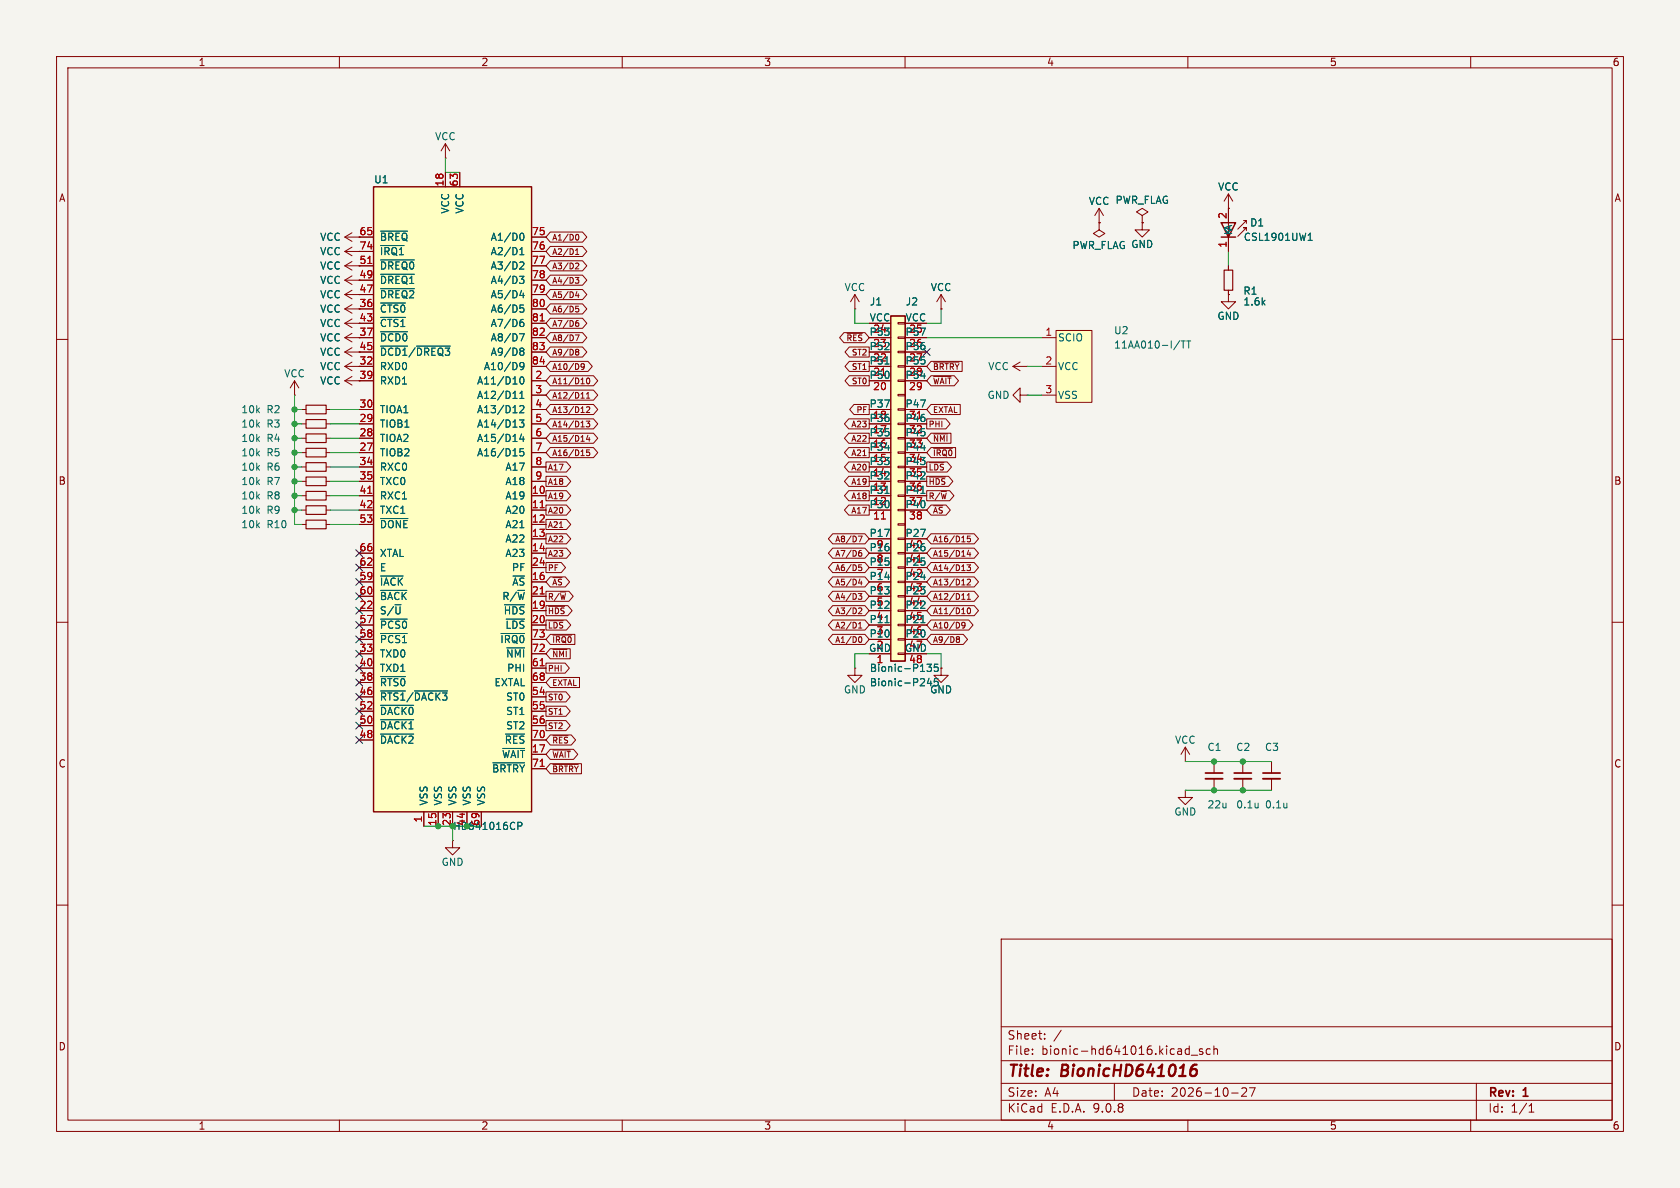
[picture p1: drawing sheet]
<svg xmlns="http://www.w3.org/2000/svg" width="297mm" height="210mm" viewBox="0 0 297 210" stroke-linecap="round" stroke-linejoin="round" font-family="sans-serif">
<defs><g id="words">
<g font-size="2.8" fill="#840000">
<text x="178" y="190.9">Title:</text>
<text x="187.7" y="190.9">BionicHD641016</text>
</g>
<g font-size="2.1" fill="#840000">
<text x="178" y="184">Sheet:</text>
<text x="178" y="186.7">File:</text>
<text x="184.1" y="186.7">bionic-hd641016.kicad_sch</text>
<text x="178" y="196.9">KiCad</text>
<text x="178" y="194.1">Size:</text>
<text x="184.7" y="194.1">A4</text>
<text x="185.7" y="196.9">E.D.A.</text>
<text x="193.3" y="196.9">9.0.8</text>
<text x="200" y="194.1">Date:</text>
<text x="207" y="194.1">2026-10-27</text>
<text x="263" y="194.3">Rev:</text>
<text x="263" y="196.9">Id:</text>
<text x="267.1" y="196.9">1/1</text>
<text x="269.4" y="194.3">1</text>
</g>
<g font-size="1.8" fill="#840000">
<text x="35" y="11.9">1</text>
<text x="85" y="11.9">2</text>
<text x="135" y="11.9">3</text>
<text x="185" y="11.9">4</text>
<text x="235" y="11.9">5</text>
<text x="285" y="11.9">6</text>
<text x="10.3" y="35.9">A</text>
<text x="285.3" y="35.9">A</text>
<text x="63.5" y="41.7">65</text>
<text x="63.5" y="44.2">74</text>
<text x="63.5" y="46.7">51</text>
<text x="63.5" y="49.3">49</text>
<text x="63.5" y="51.8">47</text>
<text x="63.5" y="54.4">36</text>
<text x="63.5" y="56.9">43</text>
<text x="63.5" y="59.4">37</text>
<text x="63.5" y="62">45</text>
<text x="63.5" y="64.5">32</text>
<text x="63.5" y="67.1">39</text>
<text x="10.3" y="85.9">B</text>
<text x="285.3" y="85.9">B</text>
<text x="10.3" y="135.9">C</text>
<text x="285.3" y="135.9">C</text>
<text x="10.3" y="185.9">D</text>
<text x="285.3" y="185.9">D</text>
<text x="35" y="199.9">1</text>
<text x="85" y="199.9">2</text>
<text x="135" y="199.9">3</text>
<text x="185" y="199.9">4</text>
<text x="235" y="199.9">5</text>
<text x="285" y="199.9">6</text>
</g>
<g font-size="1.8" fill="#006464">
<text x="76.8" y="25">VCC</text>
<text x="66" y="32.6">U1</text>
<text x="215.3" y="33.9">VCC</text>
<text x="79.6" y="37.9" transform="rotate(-90 79.6 37.9)">VCC</text>
<text x="82.1" y="37.9" transform="rotate(-90 82.1 37.9)">VCC</text>
<text x="192.4" y="36.4">VCC PWR_FLAG</text>
<text x="218" y="41.7" transform="rotate(-90 218 41.7)">KA</text>
<text x="220.9" y="40.2">D1</text>
<text x="56.5" y="47.9">VCC</text>
<text x="56.5" y="42.8">VCC</text>
<text x="56.5" y="45.3">VCC</text>
<text x="67.1" y="42.8">~{BREQ}</text>
<text x="67.1" y="45.3">~{IRQ1}</text>
<text x="67.1" y="47.9">~{DREQ0}</text>
<text x="86.7" y="42.8">A1/D0</text>
<text x="86.7" y="45.3">A2/D1</text>
<text x="86.7" y="47.9">A3/D2</text>
<text x="189.5" y="44.2">PWR_FLAG GND</text>
<text x="219.8" y="42.8">CSL1901UW1</text>
<text x="56.5" y="50.4">VCC</text>
<text x="56.5" y="52.9">VCC</text>
<text x="67.1" y="50.4">~{DREQ1}</text>
<text x="67.1" y="52.9">~{DREQ2}</text>
<text x="86.7" y="50.4">A4/D3</text>
<text x="86.7" y="52.9">A5/D4</text>
<text x="149.2" y="51.7">VCC</text>
<text x="164.5" y="51.7">VCC</text>
<text x="219.7" y="52.3">R1</text>
<text x="56.5" y="58">VCC</text>
<text x="56.5" y="55.5">VCC</text>
<text x="67.1" y="55.5">~{CTS0}</text>
<text x="67.1" y="58">~{CTS1}</text>
<text x="86.7" y="55.5">A6/D5</text>
<text x="86.7" y="58">A7/D6</text>
<text x="153.6" y="59.4">P53</text>
<text x="153.7" y="56.9">VCC</text>
<text x="153.7" y="54.2">J1</text>
<text x="154.3" y="59.1">24</text>
<text x="160" y="59.4">P57</text>
<text x="160" y="56.9">VCC</text>
<text x="160" y="54.2">J2</text>
<text x="160.6" y="59.1">25</text>
<text x="196.9" y="59.3">U2</text>
<text x="215.1" y="56.7">GND</text>
<text x="219.7" y="54.2">1.6k</text>
<text x="56.5" y="65.6">VCC</text>
<text x="56.5" y="63.1">VCC</text>
<text x="56.5" y="60.6">VCC</text>
<text x="67.1" y="60.6">~{DCD0}</text>
<text x="67.1" y="63.1">~{DCD1}/~{DREQ3}</text>
<text x="67.1" y="65.6">RXD0</text>
<text x="85.4" y="65.6">A10/D9</text>
<text x="86.7" y="60.6">A8/D7</text>
<text x="86.7" y="63.1">A9/D8</text>
<text x="153.6" y="62">P52</text>
<text x="153.6" y="64.5">P51</text>
<text x="154.3" y="61.7">23</text>
<text x="154.3" y="64.2">22</text>
<text x="160" y="62">P56</text>
<text x="160" y="64.5">P55</text>
<text x="160.6" y="61.7">26</text>
<text x="160.6" y="64.2">27</text>
<text x="174.6" y="65.6">VCC</text>
<text x="186.9" y="60.6">SCIO</text>
<text x="186.9" y="65.6">VCC</text>
<text x="196.9" y="61.8">11AA010-I/TT</text>
<text x="50.2" y="66.9">VCC</text>
<text x="56.5" y="68.2">VCC</text>
<text x="67.1" y="68.2">RXD1</text>
<text x="84.2" y="68.2">A11/D10</text>
<text x="84.2" y="70.7">A12/D11</text>
<text x="153.6" y="67.1">P50</text>
<text x="154.3" y="66.8">21</text>
<text x="160" y="67.1">P54</text>
<text x="160.6" y="66.8">28</text>
<text x="174.5" y="70.7">GND</text>
<text x="186.9" y="70.7">VSS</text>
<text x="42.6" y="73.3">10k</text>
<text x="42.6" y="75.8">10k</text>
<text x="47" y="73.3">R2</text>
<text x="47" y="75.8">R3</text>
<text x="67.1" y="73.3">TIOA1</text>
<text x="67.1" y="75.8">TIOB1</text>
<text x="84.2" y="73.3">A13/D12</text>
<text x="84.2" y="75.8">A14/D13</text>
<text x="153.6" y="72.1">P37</text>
<text x="153.6" y="74.7">P36</text>
<text x="153.6" y="77.2">P35</text>
<text x="154.3" y="74.4">18</text>
<text x="154.3" y="76.9">17</text>
<text x="160" y="72.1">P47</text>
<text x="160" y="74.7">P46</text>
<text x="160" y="77.2">P45</text>
<text x="160.6" y="74.4">31</text>
<text x="160.6" y="76.9">32</text>
<text x="42.6" y="83.4">10k</text>
<text x="42.6" y="80.9">10k</text>
<text x="42.6" y="78.3">10k</text>
<text x="47" y="83.4">R6</text>
<text x="47" y="80.9">R5</text>
<text x="47" y="78.3">R4</text>
<text x="67.1" y="78.3">TIOA2</text>
<text x="67.1" y="80.9">TIOB2</text>
<text x="67.1" y="83.4">RXC0</text>
<text x="84.2" y="78.3">A15/D14</text>
<text x="84.2" y="80.9">A16/D15</text>
<text x="89.3" y="83.4">A17</text>
<text x="153.6" y="79.8">P34</text>
<text x="153.6" y="82.3">P33</text>
<text x="154.3" y="79.5">16</text>
<text x="154.3" y="82">15</text>
<text x="160" y="79.8">P44</text>
<text x="160" y="82.3">P43</text>
<text x="160.6" y="79.5">33</text>
<text x="160.6" y="82">34</text>
<text x="42.6" y="86">10k</text>
<text x="42.6" y="88.5">10k</text>
<text x="47" y="86">R7</text>
<text x="47" y="88.5">R8</text>
<text x="67.1" y="86">TXC0</text>
<text x="67.1" y="88.5">RXC1</text>
<text x="89.3" y="86">A18</text>
<text x="89.3" y="88.5">A19</text>
<text x="153.6" y="84.8">P32</text>
<text x="153.6" y="87.4">P31</text>
<text x="153.6" y="89.9">P30</text>
<text x="154.3" y="84.5">14</text>
<text x="154.3" y="87.1">13</text>
<text x="154.3" y="89.6">12</text>
<text x="160" y="84.8">P42</text>
<text x="160" y="87.4">P41</text>
<text x="160" y="89.9">P40</text>
<text x="160.6" y="84.5">35</text>
<text x="160.6" y="87.1">36</text>
<text x="160.6" y="89.6">37</text>
<text x="42.6" y="93.6">10k</text>
<text x="42.6" y="91">10k</text>
<text x="47" y="91">R9</text>
<text x="47" y="93.6">R10</text>
<text x="67.1" y="91">TXC1</text>
<text x="67.1" y="93.6">~{DONE}</text>
<text x="89.3" y="91">A20</text>
<text x="89.3" y="93.6">A21</text>
<text x="153.6" y="95">P17</text>
<text x="160" y="95">P27</text>
<text x="67.1" y="98.7">XTAL</text>
<text x="67.1" y="101.2">E</text>
<text x="89.3" y="96.1">A22</text>
<text x="89.3" y="98.7">A23</text>
<text x="90.4" y="101.2">PF</text>
<text x="153.6" y="97.5">P16</text>
<text x="153.6" y="100.1">P15</text>
<text x="154.9" y="97.2">9</text>
<text x="154.9" y="99.8">8</text>
<text x="160" y="97.5">P26</text>
<text x="160" y="100.1">P25</text>
<text x="160.6" y="97.2">40</text>
<text x="160.6" y="99.8">41</text>
<text x="67.1" y="103.7">~{IACK}</text>
<text x="67.1" y="106.3">~{BACK}</text>
<text x="88.7" y="106.3">R/~{W}</text>
<text x="90.5" y="103.7">~{AS}</text>
<text x="153.6" y="102.6">P14</text>
<text x="153.6" y="105.2">P13</text>
<text x="153.6" y="107.7">P12</text>
<text x="154.9" y="102.3">7</text>
<text x="154.9" y="104.9">6</text>
<text x="154.9" y="107.4">5</text>
<text x="160" y="102.6">P24</text>
<text x="160" y="105.2">P23</text>
<text x="160" y="107.7">P22</text>
<text x="160.6" y="102.3">42</text>
<text x="160.6" y="104.9">43</text>
<text x="160.6" y="107.4">44</text>
<text x="67.1" y="108.8">S/~{U}</text>
<text x="67.1" y="111.4">~{PCS0}</text>
<text x="67.1" y="113.9">~{PCS1}</text>
<text x="88.3" y="113.9">~{IRQ0}</text>
<text x="89" y="108.8">~{HDS}</text>
<text x="89.3" y="111.4">~{LDS}</text>
<text x="153.6" y="110.2">P11</text>
<text x="153.6" y="112.8">P10</text>
<text x="154.9" y="109.9">4</text>
<text x="154.9" y="112.5">3</text>
<text x="160" y="110.2">P21</text>
<text x="160" y="112.8">P20</text>
<text x="160.6" y="109.9">45</text>
<text x="160.6" y="112.5">46</text>
<text x="67.1" y="116.4">TXD0</text>
<text x="67.1" y="119">TXD1</text>
<text x="89.4" y="116.4">~{NMI}</text>
<text x="89.6" y="119">PHI</text>
<text x="153.5" y="115.3">GND</text>
<text x="153.7" y="119">Bionic-P135</text>
<text x="154.9" y="115">2</text>
<text x="159.9" y="115.3">GND</text>
<text x="160.6" y="115">47</text>
<text x="160.6" y="117.6">48</text>
<text x="67.1" y="121.5">~{RTS0}</text>
<text x="67.1" y="124.1">~{RTS1}/~{DACK3}</text>
<text x="87.3" y="121.5">EXTAL</text>
<text x="89.4" y="124.1">ST0</text>
<text x="149.1" y="122.8">GND</text>
<text x="153.7" y="121.5">Bionic-P245</text>
<text x="164.3" y="122.8">GND</text>
<text x="67.1" y="126.6">~{DACK0}</text>
<text x="67.1" y="129.1">~{DACK1}</text>
<text x="67.1" y="131.7">~{DACK2}</text>
<text x="89.1" y="131.7">~{RES}</text>
<text x="89.4" y="126.6">ST1</text>
<text x="89.4" y="129.1">ST2</text>
<text x="207.6" y="131.7">VCC</text>
<text x="86.9" y="136.8">~{BRTRY}</text>
<text x="88.6" y="134.2">~{WAIT}</text>
<text x="213.4" y="132.9">C1</text>
<text x="218.4" y="132.9">C2</text>
<text x="223.5" y="132.9">C3</text>
<text x="75.8" y="142.5" transform="rotate(-90 75.8 142.5)">VSS</text>
<text x="78.3" y="142.5" transform="rotate(-90 78.3 142.5)">VSS</text>
<text x="80.9" y="142.5" transform="rotate(-90 80.9 142.5)">VSS</text>
<text x="83.4" y="142.5" transform="rotate(-90 83.4 142.5)">VSS</text>
<text x="86" y="142.5" transform="rotate(-90 86 142.5)">VSS</text>
<text x="213.4" y="143.1">22u</text>
<text x="218.4" y="143.1">0.1u</text>
<text x="223.5" y="143.1">0.1u</text>
<text x="207.5" y="144.4">GND</text>
<text x="78" y="153.3">GND</text>
</g>
<g font-size="1.8" fill="#a90000">
<text x="78.5" y="33.1" transform="rotate(-90 78.5 33.1)">18</text>
<text x="81" y="33.1" transform="rotate(-90 81 33.1)">63</text>
<text x="93.9" y="41.7">75</text>
<text x="216.9" y="38.8" transform="rotate(-90 216.9 38.8)">2</text>
<text x="93.9" y="44.2">76</text>
<text x="93.9" y="46.7">77</text>
<text x="216.9" y="43.9" transform="rotate(-90 216.9 43.9)">1</text>
<text x="93.9" y="49.3">78</text>
<text x="93.9" y="51.8">79</text>
<text x="93.9" y="54.4">80</text>
<text x="93.9" y="56.9">81</text>
<text x="93.9" y="59.4">82</text>
<text x="184.7" y="59.4">1</text>
<text x="93.9" y="62">83</text>
<text x="93.9" y="64.5">84</text>
<text x="184.7" y="64.5">2</text>
<text x="94.5" y="67.1">2</text>
<text x="94.5" y="69.6">3</text>
<text x="154.3" y="69.3">20</text>
<text x="160.6" y="69.3">29</text>
<text x="184.7" y="69.6">3</text>
<text x="63.5" y="72.1">30</text>
<text x="63.5" y="74.7">29</text>
<text x="63.5" y="77.2">28</text>
<text x="94.5" y="72.1">4</text>
<text x="94.5" y="74.7">5</text>
<text x="94.5" y="77.2">6</text>
<text x="63.5" y="79.8">27</text>
<text x="63.5" y="82.3">34</text>
<text x="94.5" y="79.8">7</text>
<text x="94.5" y="82.3">8</text>
<text x="63.5" y="84.8">35</text>
<text x="63.5" y="87.4">41</text>
<text x="63.5" y="89.9">42</text>
<text x="93.9" y="87.4">10</text>
<text x="93.9" y="89.9">11</text>
<text x="94.5" y="84.8">9</text>
<text x="63.5" y="92.5">53</text>
<text x="93.9" y="92.5">12</text>
<text x="93.9" y="95">13</text>
<text x="154.3" y="92.2">11</text>
<text x="160.6" y="92.2">38</text>
<text x="63.5" y="97.5">66</text>
<text x="63.5" y="100.1">62</text>
<text x="93.9" y="97.5">14</text>
<text x="93.9" y="100.1">24</text>
<text x="63.5" y="102.6">59</text>
<text x="63.5" y="105.2">60</text>
<text x="63.5" y="107.7">22</text>
<text x="93.9" y="102.6">16</text>
<text x="93.9" y="105.2">21</text>
<text x="93.9" y="107.7">19</text>
<text x="63.5" y="110.2">57</text>
<text x="63.5" y="112.8">58</text>
<text x="93.9" y="110.2">20</text>
<text x="93.9" y="112.8">73</text>
<text x="63.5" y="115.3">33</text>
<text x="63.5" y="117.9">40</text>
<text x="93.9" y="115.3">72</text>
<text x="93.9" y="117.9">61</text>
<text x="154.9" y="117.6">1</text>
<text x="63.5" y="120.4">38</text>
<text x="63.5" y="122.9">46</text>
<text x="63.5" y="125.5">52</text>
<text x="93.9" y="120.4">68</text>
<text x="93.9" y="122.9">54</text>
<text x="93.9" y="125.5">55</text>
<text x="63.5" y="128">50</text>
<text x="63.5" y="130.6">48</text>
<text x="93.9" y="128">56</text>
<text x="93.9" y="130.6">70</text>
<text x="93.9" y="133.1">17</text>
<text x="93.9" y="135.6">71</text>
<text x="74.7" y="145.5" transform="rotate(-90 74.7 145.5)">1</text>
<text x="77.2" y="146.1" transform="rotate(-90 77.2 146.1)">15</text>
<text x="79.8" y="146.1" transform="rotate(-90 79.8 146.1)">23</text>
<text x="82.3" y="146.1" transform="rotate(-90 82.3 146.1)">44</text>
<text x="84.8" y="146.1" transform="rotate(-90 84.8 146.1)">69</text>
</g>
<text font-size="1.8" fill="#009600" x="80" y="146.9">HD641016CP</text>
<g font-size="1.4" fill="#840000">
<text x="97.5" y="47.8">A3/D2</text>
<text x="97.5" y="42.7">A1/D0</text>
<text x="97.5" y="45.3">A2/D1</text>
<text x="97.5" y="50.3">A4/D3</text>
<text x="97.5" y="52.9">A5/D4</text>
<text x="97.5" y="58">A7/D6</text>
<text x="97.5" y="55.4">A6/D5</text>
<text x="97.5" y="63">A9/D8</text>
<text x="97.5" y="60.5">A8/D7</text>
<text x="97.5" y="65.6">A10/D9</text>
<text x="149.5" y="60.5">~{RES}</text>
<text x="150.5" y="65.6">ST1</text>
<text x="150.5" y="63">ST2</text>
<text x="164.8" y="65.6">~{BRTRY}</text>
<text x="97.5" y="70.7">A12/D11</text>
<text x="97.5" y="68.1">A11/D10</text>
<text x="150.5" y="68.1">ST0</text>
<text x="164.8" y="68.1">~{WAIT}</text>
<text x="97.5" y="75.7">A14/D13</text>
<text x="97.5" y="73.2">A13/D12</text>
<text x="150.4" y="75.7">A23</text>
<text x="151.3" y="73.2">PF</text>
<text x="164.1" y="75.7">PHI</text>
<text x="164.8" y="73.2">EXTAL</text>
<text x="96.8" y="83.4">A17</text>
<text x="97.5" y="80.8">A16/D15</text>
<text x="97.5" y="78.3">A15/D14</text>
<text x="150.4" y="78.3">A22</text>
<text x="150.4" y="83.4">A20</text>
<text x="150.4" y="80.8">A21</text>
<text x="164.1" y="83.4">~{LDS}</text>
<text x="164.8" y="80.8">~{IRQ0}</text>
<text x="164.8" y="78.3">~{NMI}</text>
<text x="96.8" y="85.9">A18</text>
<text x="96.8" y="88.4">A19</text>
<text x="150.4" y="88.4">A18</text>
<text x="150.4" y="85.9">A19</text>
<text x="164.1" y="88.4">R/~{W}</text>
<text x="164.1" y="85.9">~{HDS}</text>
<text x="96.8" y="91">A20</text>
<text x="96.8" y="93.5">A21</text>
<text x="150.4" y="91">A17</text>
<text x="164.8" y="91">~{AS}</text>
<text x="96.8" y="98.6">A23</text>
<text x="96.8" y="101.1">PF</text>
<text x="96.8" y="96.1">A22</text>
<text x="147.5" y="101.1">A6/D5</text>
<text x="147.5" y="96.1">A8/D7</text>
<text x="147.5" y="98.6">A7/D6</text>
<text x="164.8" y="96.1">A16/D15</text>
<text x="164.8" y="101.1">A14/D13</text>
<text x="164.8" y="98.6">A15/D14</text>
<text x="96.8" y="106.2">R/~{W}</text>
<text x="97.5" y="103.7">~{AS}</text>
<text x="147.5" y="103.7">A5/D4</text>
<text x="147.5" y="106.2">A4/D3</text>
<text x="164.8" y="103.7">A13/D12</text>
<text x="164.8" y="106.2">A12/D11</text>
<text x="96.8" y="108.8">~{HDS}</text>
<text x="96.8" y="111.3">~{LDS}</text>
<text x="97.5" y="113.8">~{IRQ0}</text>
<text x="147.5" y="111.3">A2/D1</text>
<text x="147.5" y="113.8">A1/D0</text>
<text x="147.5" y="108.8">A3/D2</text>
<text x="164.8" y="113.8">A9/D8</text>
<text x="164.8" y="111.3">A10/D9</text>
<text x="164.8" y="108.8">A11/D10</text>
<text x="96.8" y="118.9">PHI</text>
<text x="97.5" y="116.4">~{NMI}</text>
<text x="96.8" y="124">ST0</text>
<text x="97.5" y="121.5">EXTAL</text>
<text x="96.8" y="129.1">ST2</text>
<text x="96.8" y="126.5">ST1</text>
<text x="97.5" y="131.6">~{RES}</text>
<text x="97.5" y="136.7">~{BRTRY}</text>
<text x="97.5" y="134.2">~{WAIT}</text>
</g>
</g></defs>
<path d="M0 0h297v210h-297z" fill="#f5f4ef" stroke="#f5f4ef" stroke-width=".18"/>
<g fill="none" stroke="#840000" stroke-width=".18">
<path d="M10 10h277v190h-277zM12 12h273v186h-273zM60 10v2M110 10v2M160 10v2M210 10v2M260 10v2M194.3 39.4v1.2l1 .7-1 .6-1-.6 1-.7M194.3 39.4h.1M217.2 36.8h.1M217.2 34.3v5.1M217.2 34.3l-.8 1.3"/>
<path d="M217.2 34.3l.7 1.3M219.8 39h.5l-1.5 1.5M220.3 39v.5M151.1 54.6h.1M151.1 52.1l-.7 1.2M151.1 52.1l.8 1.2M151.1 52.1v2.5M166.4 54.6h.1M166.4 52.1l-.8 1.2M166.4 52.1l.7 1.2M166.4 52.1v2.5M217.2 41.9v2.6"/>
<path d="M217.2 47v.8M217.2 51.3v.8M220.3 40.8v-.5h-.5h.5l-1.5 1.5M10 60h2M285 60h2M53.3 85.1h.8M57.7 85.1h.7M10 110h2M285 110h2M10 160h2M177 166h108v32h-108zM285 160h2"/>
<path d="M60 198v2M110 198v2M160 198v2M177 194.5h108M177 191.5h108M177 187.5h108M177 181.5h108M182.5 186.3v.1M182.5 185.5v.1M184.7 183.6v.1M184.7 182.8v.1M187.6 182.1l-1.3 2"/>
<path d="M197 191.5v3M209.8 185.4l.4 .1M210 198v2M210.2 184.9v1.5M210.2 186.3l-.4 .1M210.6 186.5h1.1M212.6 185.5l-.4-.1-.2 .2 .1 .2 .5 .2v.3h-.6M214 185.5l-.5-.1-.3 .3v.4l.2 .2h.6M214.6 185.5l.2-.1 .4 .1v.9M214.6 184.9v1.5M217.7 193.2h1.2M219.5 192.4l.6-.1 .2 .1 .1 .3-.9 1.1h.9"/>
<path d="M220.9 192.3h1l-.7 1.5M260 198v2M261 191.5v6.5M270.3 196.6h.9M270.3 195.5l.4-.4v1.5"/>
</g>
<path d="M210.6 189.2a.64 .64 0 0 1 .9 0v.6a.66 .66 0 0 1-.9 .3M211.6 188.2a.81 .81 0 0 0-1 .5" fill="none" stroke="#840000" stroke-width=".4"/>
<path d="M216.4 47.8h1.5v3.5h-1.5zM54.1 84.3h3.6v1.6h-3.6z" fill="none" stroke="#840000" stroke-width=".2"/>
<path d="M215.9 39.4h2.5l-1.2 2.5zM215.9 41.9h2.5" fill="none" stroke="#840000" stroke-width=".25"/>
<path d="M231.3 42.5h.7M231.3 41.6l.3-.4v1.3" fill="none" stroke="#006464" stroke-width=".18"/>
<path d="M186.7 58.4h6.3v12.7h-6.3z" fill="#ffffc2"/>
<path d="M194.3 39.4h.1M194.3 36.8l-.8 1.3M194.3 36.8l.8 1.3M194.3 36.8v2.6M201.9 39.4v1.2h1.3l-1.3 1.3-1.2-1.3h1.2M201.9 39.4h.1M201.9 38.1l1-.6-1-.7-1 .7 1 .6v1.3M184.1 59.7h2.6M186.7 58.4h6.3v12.7h-6.3zM184.1 64.8h2.6M184.1 69.9h2.6" fill="none" stroke="#840000" stroke-width=".18"/>
<path d="M208.6 60.2l-1.1 1.6M208.8 60.3h.7M209.2 60.3v1.2M209.8 60.3h.7M210.1 60.3v1.2" fill="none" stroke="#006464" stroke-width=".18"/>
<path d="M157.5 55.9h2.5v60.9h-2.5z" fill="#ffffc2"/>
<g fill="none" stroke="#840000" stroke-width=".18">
<path d="M153.7 57.2h3.8M153.7 59.7h3.8M157.5 57h1.2v.3h-1.2zM157.5 59.6h1.2v.2h-1.2zM153.7 62.2h3.8M153.7 64.8h3.8M153.7 67.3h3.8M153.7 72.4h3.8M153.7 74.9h3.8M153.7 77.5h3.8M157.5 62.1h1.2v.3h-1.2zM157.5 64.6h1.2v.3h-1.2z"/>
<path d="M157.5 67.2h1.2v.2h-1.2zM157.5 69.7h1.2v.3h-1.2zM157.5 72.3h1.2v.2h-1.2zM157.5 74.8h1.2v.3h-1.2zM157.5 77.3h1.2v.3h-1.2zM157.5 79.9h1.2v.2h-1.2zM153.7 80h3.8M153.7 82.6h3.8M153.7 85.1h3.8M153.7 87.6h3.8M153.7 90.2h3.8M153.7 95.3h3.8"/>
<path d="M153.7 97.8h3.8M157.5 82.4h1.2v.3h-1.2zM157.5 85h1.2v.2h-1.2zM157.5 87.5h1.2v.3h-1.2zM157.5 90h1.2v.3h-1.2zM157.5 92.6h1.2v.2h-1.2zM157.5 95.1h1.2v.3h-1.2zM157.5 97.7h1.2v.2h-1.2zM153.7 100.3h3.8M153.7 102.9h3.8M153.7 105.4h3.8M153.7 108h3.8"/>
<path d="M153.7 110.5h3.8M153.7 113h3.8M153.7 115.6h3.8M157.5 100.2h1.2v.3h-1.2zM157.5 102.7h1.2v.3h-1.2zM157.5 105.3h1.2v.2h-1.2zM157.5 107.8h1.2v.3h-1.2zM157.5 110.4h1.2v.2h-1.2zM157.5 112.9h1.2v.3h-1.2zM157.5 115.4h1.2v.3h-1.2z"/>
</g>
<path d="M157.5 55.9h2.5v60.9h-2.5z" fill="none" stroke="#840000" stroke-width=".25"/>
<path d="M156.5 64.4h.7M156.5 87.2h.7M156.5 110.1h.7M163.9 117.4h.8l-.5 .5 .4 .1v.6l-.2 .1-.5-.1M165.8 117.4h-.6v.6l.1-.1 .5 .1 .1 .1-.1 .5-.2 .1-.4-.1" fill="none" stroke="#006464" stroke-width=".18"/>
<path d="M155.8 91.7h.7" fill="none" stroke="#a90000" stroke-width=".18"/>
<path d="M157.5 55.9h2.5v60.9h-2.5z" fill="#ffffc2"/>
<path d="M157.5 55.9h2.5v60.9h-2.5z" fill="none" stroke="#840000" stroke-width=".25"/>
<g fill="none" stroke="#840000" stroke-width=".18">
<path d="M78.7 27.9h.1M78.7 25.4l-.7 1.3M78.7 25.4l.8 1.3M78.7 25.4v2.5M61 49.5l1.2 .8M61 49.5h2.5M61 47l1.2 .8M61 47h2.5M61 52.1l1.2 .7M61 52.1h2.5M61 41.9l1.2 .8M61 41.9h2.5"/>
<path d="M61 44.5l1.2 .7M61 44.5h2.5M62.2 48.8l-1.2 .7M62.2 46.2l-1.2 .8M62.2 51.3l-1.2 .8M62.2 41.1l-1.2 .8M62.2 43.7l-1.2 .8M158.7 57h1.3v.3h-1.3zM158.7 59.6h1.3v.2h-1.3zM160 57.2h3.8M160 59.7h3.8M217.2 52.1v1.2h1.2l-1.2 1.3-1.3-1.3h1.3"/>
<path d="M217.2 52.1h.1M52.1 69.9h.1M52.1 67.3l-.8 1.3M52.1 67.3l.7 1.3M52.1 67.3v2.6M53.3 72.4h.8M53.3 74.9h.8M53.3 77.5h.8M57.7 72.4h.7M57.7 74.9h.7M57.7 77.5h.7M61 64.8h2.5"/>
<path d="M61 64.8l1.2 .7M62.2 64l-1.2 .8M158.7 62.1h1.3v.3h-1.3zM158.7 64.6h1.3v.3h-1.3zM158.7 67.2h1.3v.2h-1.3zM158.7 69.7h1.3v.3h-1.3zM158.7 72.3h1.3v.2h-1.3zM158.7 74.8h1.3v.3h-1.3zM158.7 77.3h1.3v.3h-1.3zM158.7 79.9h1.3v.2h-1.3zM160 62.2h3.8M160 64.8h3.8"/>
<path d="M160 67.3h3.8M160 72.4h3.8M160 74.9h3.8M160 77.5h3.8M53.3 80h.8M53.3 82.6h.8M53.3 87.6h.8M53.3 90.2h.8M53.3 92.7h.8M57.7 80h.7M57.7 82.6h.7M57.7 87.6h.7"/>
<path d="M57.7 90.2h.7M57.7 92.7h.7M158.7 82.4h1.3v.3h-1.3zM158.7 85h1.3v.2h-1.3zM158.7 87.5h1.3v.3h-1.3zM158.7 90h1.3v.3h-1.3zM158.7 92.6h1.3v.2h-1.3zM158.7 95.1h1.3v.3h-1.3zM158.7 97.7h1.3v.2h-1.3zM160 80h3.8M160 82.6h3.8M160 85.1h3.8"/>
<path d="M160 87.6h3.8M160 90.2h3.8M160 95.3h3.8M160 97.8h3.8M151.1 118.1v1.3h1.3l-1.3 1.3-1.2-1.3h1.2M151.1 118.1h.1M158.7 100.2h1.3v.3h-1.3zM158.7 102.7h1.3v.3h-1.3zM158.7 105.3h1.3v.2h-1.3zM158.7 107.8h1.3v.3h-1.3zM158.7 110.4h1.3v.2h-1.3zM158.7 112.9h1.3v.3h-1.3z"/>
<path d="M158.7 115.4h1.3v.3h-1.3zM160 100.3h3.8M160 102.9h3.8M160 105.4h3.8M160 108h3.8M160 110.5h3.8M160 113h3.8M160 115.6h3.8M166.4 118.1v1.3h1.2l-1.2 1.3-1.3-1.3h1.3M166.4 118.1h.1M209.5 134.6h.1M209.5 139.7v1.3h1.3l-1.3 1.2-1.2-1.2h1.2"/>
<path d="M209.5 139.7h.1M209.5 132.1l-.7 1.3M209.5 132.1l.8 1.3M209.5 132.1v2.5M214.6 134.6v2.1M214.6 137.7v2M219.7 134.6v2.1M219.7 137.7v2M224.8 134.6v2.1M224.8 137.7v2"/>
</g>
<path d="M162.8 87.2h.7M162.8 110.1h.7M164.2 119.9l-.3 .9h.8M165.8 120h-.6v.6l.1-.2 .5 .1 .1 .5M164.5 120.4v.8M222.4 142v.8M222.4 142.7v.1M227.5 142v.8M227.5 142.7l-.1 .1" fill="none" stroke="#006464" stroke-width=".18"/>
<path d="M54.1 79.2h3.6v1.6h-3.6zM54.1 71.6h3.6v1.6h-3.6zM54.1 76.7h3.6v1.5h-3.6zM54.1 74.2h3.6v1.5h-3.6zM54.1 86.9h3.6v1.5h-3.6zM54.1 81.8h3.6v1.5h-3.6zM54.1 91.9h3.6v1.6h-3.6zM54.1 89.4h3.6v1.5h-3.6z" fill="none" stroke="#840000" stroke-width=".2"/>
<path d="M213.1 136.7h3.1M218.2 136.7h3M223.3 136.7h3" fill="none" stroke="#840000" stroke-width=".3"/>
<path d="M213.1 137.7h3.1M218.2 137.7h3M223.3 137.7h3" fill="none" stroke="#840000" stroke-width=".33"/>
<path d="M66 33h28v110.5h-28z" fill="#ffffc2"/>
<path d="M66 33h28v110.5h-28z" fill="none" stroke="#840000" stroke-width=".25"/>
<g fill="none" stroke="#840000" stroke-width=".18">
<path d="M78.7 30.5v2.5M81.3 30.5v2.5M194.3 39.4h.1M201.9 39.4h.1M217.2 36.8h.1M217.2 36.8v2.6M61 54.6h5M61 57.2h5M61 59.7h5M61 57.2l1.2 .7M61 59.7l1.2 .8M61 54.6l1.2 .8"/>
<path d="M62.2 56.4l-1.2 .8M62.2 58.9l-1.2 .8M62.2 53.8l-1.2 .8M63.5 41.9h2.5M63.5 44.5h2.5M63.5 47h2.5M63.5 49.5h2.5M63.5 52.1h2.5M94 41.9h2.5M94 44.5h2.5M94 47h2.5M94 49.5h2.5"/>
<path d="M94 52.1h2.5M94 54.6h2.5M94 57.2h2.5M94 59.7h2.5M97.3 46.1h5.7l.7 .9-.7 .9h-5.7l-.8-.9zM97.3 48.6h5.7l.7 .9-.7 .9h-5.7l-.8-.9zM97.3 51.2h5.7l.7 .9-.7 .9h-5.7l-.8-.9zM97.3 41h5.7l.7 .9-.7 .9h-5.7l-.8-.9zM97.3 43.6h5.7l.7 .9-.7 .8h-5.7l-.8-.8zM97.3 56.3h5.7l.7 .9-.7 .8h-5.7l-.8-.8zM97.3 53.7h5.7l.7 .9-.7 .9h-5.7l-.8-.9zM97.3 58.8h5.7l.7 .9-.7 .9h-5.7l-.8-.9z"/>
<path d="M101.7 49h.6l-.3 .4 .3 .1v.4l-.2 .2h-.3M101.7 59.2h.7l-.5 1M101.7 45h.6M101.7 44.3l.3-.3v1M101.8 54.1h.5M101.8 57.1h.3l.2 .1-.1 .4h-.4M101.9 46.5l.3 .1 .1 .2-.6 .7h.6M101.9 41.5l.1-.1a.54 .54 0 0 1 .3 .5 .54 .54 0 0 1-.3 .5h-.1M101.9 54.5h.2l.2 .2-.1 .4h-.3M102 51.5l-.3 .8h.7M102.2 51.9v.7M102.2 56.7l-.3 .1"/>
<path d="M149.2 58.8h3.7l.8 .9-.8 .9h-3.7l-.8-.9zM149.8 58.9h2.7M153.7 57.2h3.8M153.7 59.7h3.8M160 57.2h3.8M160 59.7h3.8M166.4 54.6h.1M217.2 52.1h.1M217.2 41.9v2.6M217.2 47v.8M217.2 51.3v.8M61 62.2h5"/>
<path d="M61 67.3h5M61 67.3l1.2 .8M61 62.2l1.2 .8M62.2 66.5l-1.2 .8M62.2 61.5l-1.2 .7M63.5 64.8h2.5M63.5 72.4h2.5M63.5 74.9h2.5M63.5 77.5h2.5M94 62.2h2.5M94 64.8h2.5M94 67.3h2.5"/>
<path d="M94 72.4h2.5M94 74.9h2.5M94 77.5h2.5M94 69.9h2.5M97.3 61.3h5.7l.7 .9-.7 .9h-5.7l-.8-.9zM97.3 69h7.6l.8 .9-.8 .8h-7.6l-.8-.8zM97.3 63.9h6.6l.8 .9-.8 .9h-6.6l-.8-.9zM97.3 66.4h7.6l.8 .9-.8 .9h-7.6l-.8-.9zM97.3 74h7.6l.8 .9-.8 .9h-7.6l-.8-.9zM97.3 79.1h7.6l.8 .9-.8 .9h-7.6l-.8-.9zM97.3 71.5h7.6l.8 .9-.8 .9h-7.6l-.8-.9zM97.3 76.6h7.6l.8 .9-.8 .9h-7.6l-.8-.9z"/>
<path d="M101.8 61.8h.5v.2l-.2 .2M101.8 62.1l.1 .1M101.9 62.2h.2M101.9 62.2h-.1M102.1 62.2l.2 .2v.3h-.5M102.7 70.4h.6M103.3 64.7l-.2 .2h-.3v-.5l.3-.1 .2 .2-.1 .6-.1 .2h-.3M103.6 74.4h.7l-.4 .4 .3 .1v.5l-.1 .1-.5-.1M103.7 70.4h.6M103.7 69.7l.3-.3v1M103.7 72l.4-.1 .2 .3-.7 .7h.7M103.8 66.9l.1-.1a.54 .54 0 0 1 .4 .5 .54 .54 0 0 1-.4 .5 .68 .68 0 0 1-.1-.9z"/>
<path d="M103.9 76.9l-.2 .8h.6M104.2 77.3v.7M104.2 79.5h-.5v.5h.5v.4l-.1 .1-.4-.1M150.1 74h3.6v1.8h-3.6l-.8-.9zM150.1 76.6h3.6v1.8h-3.6l-.8-.9zM150.1 79.1h3.6v1.8h-3.6l-.8-.9zM150.1 66.4h3.6v1.8h-3.6l-.7-.9zM150.1 63.9h3.6v1.8h-3.6l-.7-.9zM150.1 61.3h3.6v1.8h-3.6l-.7-.9zM151 71.5h2.7v1.8h-2.7l-.8-.9zM153.7 62.2h3.8M153.7 64.8h3.8"/>
<path d="M153.7 67.3h3.8M153.7 72.4h3.8M153.7 74.9h3.8M153.7 77.5h3.8M160 62.2h3.8M160 64.8h3.8M160 67.3h3.8M160 72.4h3.8M160 74.9h3.8M160 77.5h3.8M163.8 74h3.4l.8 .9-.8 .9h-3.4zM164.6 66.4h4.1l.8 .9-.8 .9h-4.1l-.8-.9z"/>
<path d="M164.6 63.9h5.5v1.8h-5.5l-.8-.9zM164.6 79.1h4.3v1.8h-4.3l-.8-.9zM164.6 76.6h3.5v1.8h-3.5l-.8-.9zM164.6 71.5h5.2v1.8h-5.2l-.8-.9zM165 66.5h3.1M165 64h4.5M165 79.2h3.4M165 76.7h2.6M179.1 64.8h2.5M179.1 64.8l1.2 .7M180.3 69.9v-1.3l-1.2 1.3 1.2 1.2v-1.2h1.3M180.3 64l-1.2 .8"/>
<path d="M181.6 69.9h.1M181.6 64.8h.1M63.5 80h2.5M63.5 82.6h2.5M63.5 85.1h2.5M63.5 87.6h2.5M63.5 90.2h2.5M63.5 92.7h2.5M63.5 97.8h2.5M94 80h2.5M94 82.6h2.5M94 85.1h2.5"/>
<path d="M94 87.6h2.5M94 90.2h2.5M94 92.7h2.5M94 97.8h2.5M94 95.3h2.5M96.5 84.2h3.6l.8 .9-.8 .9h-3.6zM96.5 89.3h3.6l.8 .9-.8 .9h-3.6zM96.5 81.7h3.6l.8 .9-.8 .8h-3.6zM96.5 91.8h3.6l.8 .9-.8 .9h-3.6zM96.5 96.9h3.6l.8 .9-.8 .9h-3.6zM96.5 99.4h2.7l.8 .9-.8 .9h-2.7zM96.5 86.7h3.6l.8 .9-.8 .9h-3.6z"/>
<path d="M96.5 94.4h3.6l.8 .9-.8 .8h-3.6zM147.2 99.4h5.7l.8 .9-.8 .9h-5.7l-.8-.9zM147.2 94.4h5.7l.8 .9-.8 .8h-5.7l-.8-.8zM147.2 96.9h5.7l.8 .9-.8 .9h-5.7l-.8-.9zM150.1 86.7h3.6v1.8h-3.6l-.8-.9zM150.1 81.7h3.6v1.7h-3.6l-.8-.8zM150.1 89.3h3.6v1.8h-3.6l-.8-.9zM150.1 84.2h3.6v1.8h-3.6l-.8-.9zM151.7 94.8h.7l-.4 1M151.8 99.8h.5M151.9 97.7h.3l.2 .2-.1 .4h-.4M152.3 97.3l-.3 .1-.2 .2"/>
<path d="M152.5 80.5h.6M153.7 80h3.8M153.7 82.6h3.8M153.7 85.1h3.8M153.7 87.6h3.8M153.7 90.2h3.8M153.7 97.8h3.8M153.7 95.3h3.8M160 80h3.8M160 82.6h3.8M160 85.1h3.8M160 87.6h3.8"/>
<path d="M160 90.2h3.8M160 97.8h3.8M160 95.3h3.8M163.8 81.7h3.6l.8 .9-.8 .8h-3.6zM163.8 86.7h4.1l.7 .9-.7 .9h-4.1zM163.8 84.2h3.9l.8 .9-.8 .9h-3.9zM164.3 81.8h2.6M164.3 84.3h2.8M164.6 94.4h7.6l.8 .9-.8 .8h-7.6l-.8-.8zM164.6 99.4h7.6l.8 .9-.8 .9h-7.6l-.8-.9zM164.6 96.9h7.6l.8 .9-.8 .9h-7.6l-.8-.9zM164.6 89.3h2.6l.8 .9-.8 .9h-2.6l-.8-.9z"/>
<path d="M165 89.4h1.7M166.4 86.9h.9M170.9 99.8h.7l-.4 .4 .3 .1v.5l-.1 .1-.5-.1M171.2 97.3l-.2 .7h.6M171.5 97.6v.7M171.5 94.8h-.5v.5l.5-.1v.5l-.1 .1-.4-.1M63.5 100.3h2.5M63.5 102.9h2.5M63.5 105.4h2.5M63.5 108h2.5M63.5 110.5h2.5M63.5 113h2.5"/>
<path d="M63.5 115.6h2.5M63.5 118.1h2.5M94 100.3h2.5M94 102.9h2.5M94 105.4h2.5M94 108h2.5M94 110.5h2.5M94 113h2.5M94 115.6h2.5M94 118.1h2.5M96.5 104.5h4.1l.7 .9-.7 .9h-4.1zM96.5 107.1h3.9l.7 .9-.7 .8h-3.9z"/>
<path d="M96.5 109.6h3.6l.8 .9-.8 .9h-3.6zM96.5 117.2h3.4l.8 .9-.8 .9h-3.4zM97 107.2h2.8M97 109.7h2.6M97.3 114.7h3.5v1.8h-3.5l-.8-.9zM97.3 119.8h5.1v1.7h-5.1l-.8-.8zM97.3 112.1h4.3v1.8h-4.3l-.8-.9zM97.3 102h2.6l.8 .9-.8 .9h-2.6l-.8-.9zM97.7 114.8h2.5M97.7 112.3h3.4M97.7 102.1h1.7M99.1 104.6h.9"/>
<path d="M147.2 102h5.7l.8 .9-.8 .9h-5.7l-.8-.9zM147.2 104.5h5.7l.8 .9-.8 .9h-5.7l-.8-.9zM147.2 109.6h5.7l.8 .9-.8 .9h-5.7l-.8-.9zM147.2 112.1h5.7l.8 .9-.8 .9h-5.7l-.8-.9zM147.2 107.1h5.7l.8 .9-.8 .8h-5.7l-.8-.8zM151.7 104.9h.7l-.4 .4 .3 .1 .1 .4-.2 .1h-.3M151.8 111h.6M151.8 110.3l.3-.3v1M151.8 100.3l.4-.1 .2 .2-.1 .4h-.5M151.8 107.5h.4l.2 .3-.7 .7h.7M151.9 112.6l.1-.1a.54 .54 0 0 1 .4 .6 .54 .54 0 0 1-.4 .5l-.1-.1M152 102.3l-.2 .8h.6"/>
<path d="M152.3 102.7v.7M153.7 100.3h3.8M153.7 102.9h3.8M153.7 105.4h3.8M153.7 108h3.8M153.7 110.5h3.8M153.7 113h3.8M153.7 115.6h3.8M160 100.3h3.8M160 102.9h3.8M160 105.4h3.8M160 108h3.8"/>
<path d="M160 110.5h3.8M160 113h3.8M160 115.6h3.8M164.6 112.1h5.7l.8 .9-.8 .9h-5.7l-.8-.9zM164.6 109.6h6.7l.7 .9-.7 .9h-6.7l-.8-.9zM164.6 107.1h7.6l.8 .9-.8 .8h-7.6l-.8-.8zM164.6 102h7.6l.8 .9-.8 .9h-7.6l-.8-.9zM164.6 104.5h7.6l.8 .9-.8 .9h-7.6l-.8-.9zM166.4 118.1h.1M169.2 112.9l.1 .1M169.2 112.6h.4v.2l-.2 .2M169.3 113h.1"/>
<path d="M169.3 113h-.1M169.4 113l.2 .2v.3h-.4M170 105.9h.6M170.6 110.4l-.2 .2h-.3v-.5l.3-.1 .2 .2v.6l-.2 .2h-.3M171 105.9h.6M171 102.5l.4-.1 .2 .3-.7 .7h.7M171 105.2l.3-.3v1M171.1 107.6l.1-.1a.54 .54 0 0 1 .4 .5 .54 .54 0 0 1-.4 .5l-.2-.4zM63.5 120.7h2.5M63.5 123.2h2.5M63.5 125.7h2.5M63.5 128.3h2.5"/>
<path d="M63.5 130.8h2.5M94 120.7h2.5M94 123.2h2.5M94 125.7h2.5M94 128.3h2.5M94 130.8h2.5M94 133.4h2.5M94 135.9h2.5M96.5 127.4h3.5l.8 .9-.8 .9h-3.5zM96.5 124.8h3.5l.8 .9-.8 .9h-3.5zM96.5 122.3h3.5l.8 .9-.8 .9h-3.5zM97.3 135h5.5v1.8h-5.5l-.8-.9z"/>
<path d="M97.3 132.5h4.1l.7 .9-.7 .8h-4.1l-.8-.8zM97.3 129.9h3.7l.8 .9-.8 .9h-3.7l-.8-.9zM97.7 135.1h4.5M97.7 132.6h3.1M97.7 130h2.7M74.9 143.5v2.6M77.5 143.5v2.6M80 148.6v1.3h1.3l-1.3 1.2-1.3-1.2h1.3M80 148.6h.1M80 143.5v2.6M82.5 143.5v2.6M85.1 143.5v2.6"/>
</g>
<g fill="none" stroke="#006464" stroke-width=".18">
<path d="M67.3 40.9h4.7M67.3 43.4h4.1M67.3 45.9h6M67.3 48.5h6M67.3 51h6M67.3 53.6h4.4M67.3 56.1h4.4M67.3 58.6h4.7M91.8 48.8h.8l-.4 .5 .4 .1v.5l-.2 .2h-.4M91.8 59h.9l-.6 1.3M91.9 45h.7M91.9 44.1l.4-.3v1.2"/>
<path d="M92 53.9h.6M92 57l.4-.1 .2 .3-.1 .5h-.5M92.1 41.3l.1-.1a.68 .68 0 0 1 .4 .7 .68 .68 0 0 1-.4 .6l-.1-.1M92.1 46.3l.4 .1 .1 .3-.8 .9h.8M92.1 54.4h.3l.2 .2-.1 .5-.4 .1M92.2 51.3l-.3 .9h.8M92.5 51.8v.8M92.5 56.5l-.4 .1M231.3 42.5h.7M231.3 41.6l.3-.4v1.3M67.3 61.2h4.7M73.6 61.2h6"/>
<path d="M90.7 70.4h.7M91.8 74.2h.8l-.4 .5 .4 .1v.6l-.2 .1-.6-.1M91.9 71.8l.5-.1 .2 .4-.8 .9h.8M91.9 69.5l.4-.3v1.2M91.9 70.4h.7M92 61.6l.4-.1 .2 .2v.1l-.2 .3M92 66.7l.2-.1a.68 .68 0 0 1 .4 .7 .68 .68 0 0 1-.4 .6l-.2-.1-.1-.4zM92 62l.1 .1M92.1 62.1h.3M92.1 62.1h-.1M92.2 76.7l-.3 .9h.8M92.4 62.1l.2 .2v.4l-.2 .1-.4-.1"/>
<path d="M92.5 77.2v.8M92.6 79.3h-.6l-.1 .6 .2-.1 .4 .1 .1 .1v.5l-.2 .1-.5-.1M92.6 64.6l-.2 .3-.4-.1-.1-.2 .1-.5h.4l.2 .1a.84 .84 0 0 1-.3 1.1h-.3M156.5 64.4h.7M67.3 91.7h4.8M156.5 87.2h.7M162.8 87.2h.7M67.3 101.8h4M67.3 104.4h4.6M67.3 109.4h4.7M67.3 112h4.7M67.3 119.6h4.4"/>
<path d="M88.6 112h4.1M89.2 106.9h3.5M89.5 109.4h3.2M89.6 114.5h3.1M156.5 110.1h.7M162.8 110.1h.7M163.9 117.4h.8l-.5 .5 .4 .1v.6l-.2 .1-.5-.1M164.2 119.9l-.3 .9h.8M165.8 120h-.6v.6l.1-.2 .5 .1 .1 .5M165.8 117.4h-.6v.6l.1-.1 .5 .1 .1 .1-.1 .5-.2 .1-.4-.1M67.3 122.1h4.4M67.3 124.7h5.8"/>
<path d="M67.3 127.2h5.8M67.3 129.8h5.8M73.3 122.1h5.8M87.1 134.8h5.6M88.9 132.3h3.8M89.4 129.8h3.3M164.5 120.4v.8M91.6 146h.6l.1-.2-.1-.3-.6-.1v1.2"/>
</g>
<path d="M65 46.6h.7M95.5 56.7h.7M65 87.2h.7M95.5 89.8h.7M155.8 91.7h.7M95.5 105h.7M95.5 117.7h.7M95.5 135.5h.7" fill="none" stroke="#a90000" stroke-width=".18"/>
<g fill="none" stroke="#009600" stroke-width=".18">
<path d="M78.7 27.9v2.6h2.6M151.1 54.6v2.6h2.6M163.8 59.7h20.3M166.4 54.6v2.6h-2.6M217.2 44.5v2.5M52.1 77.5h1.2M52.1 69.9v22.8h1.2M52.1 72.4h1.2M52.1 74.9h1.2M58.4 77.5h5.1M58.4 72.4h5.1M58.4 74.9h5.1"/>
<path d="M181.6 64.8h2.5M181.6 69.9h2.5M52.1 82.6h1.2M52.1 90.2h1.2M52.1 85.1h1.2M52.1 87.6h1.2M52.1 80h1.2M58.4 82.6h5.1M58.4 92.7h5.1M58.4 90.2h5.1M58.4 85.1h5.1M58.4 87.6h5.1"/>
<path d="M58.4 80h5.1M153.7 115.6h-2.6v2.5M163.8 115.6h2.6v2.5M209.5 134.6h15.3M209.5 139.7h15.3M74.9 146.1h5.1v2.5"/>
</g>
<g fill="none" stroke="#000084" stroke-width=".18">
<path d="M163.2 61.6l1.2 1.2M164.4 61.6l-1.2 1.2M62.9 99.7l1.2 1.2M62.9 97.2l1.2 1.2M64.1 99.7l-1.2 1.2M64.1 97.2l-1.2 1.2M62.9 102.3l1.2 1.2M62.9 104.8l1.2 1.2M62.9 107.3l1.2 1.3M62.9 109.9l1.2 1.2M62.9 117.5l1.2 1.2M62.9 115l1.2 1.2"/>
<path d="M62.9 112.4l1.2 1.2M64.1 102.3l-1.2 1.2M64.1 104.8l-1.2 1.2M64.1 107.3l-1.2 1.3M64.1 109.9l-1.2 1.2M64.1 117.5l-1.2 1.2M64.1 115l-1.2 1.2M64.1 112.4l-1.2 1.2M62.9 130.2l1.2 1.2M62.9 127.7l1.2 1.2M62.9 120l1.2 1.3M62.9 122.6l1.2 1.2"/>
<path d="M62.9 125.1l1.2 1.2M64.1 130.2l-1.2 1.2M64.1 127.7l-1.2 1.2M64.1 120l-1.2 1.3M64.1 122.6l-1.2 1.2M64.1 125.1l-1.2 1.2"/>
</g>
<g fill="#009600" stroke="#009600" stroke-width=".18">
<circle cx="77.5" cy="146.1" r=".46"/>
<circle cx="52.1" cy="90.2" r=".46"/>
<circle cx="52.1" cy="87.6" r=".46"/>
<circle cx="52.1" cy="80" r=".46"/>
<circle cx="52.1" cy="82.6" r=".46"/>
<circle cx="52.1" cy="85.1" r=".46"/>
<circle cx="52.1" cy="77.5" r=".46"/>
<circle cx="52.1" cy="74.9" r=".46"/>
<circle cx="52.1" cy="72.4" r=".46"/>
<circle cx="214.6" cy="134.6" r=".46"/>
<circle cx="219.7" cy="134.6" r=".46"/>
<circle cx="214.6" cy="139.7" r=".46"/>
<circle cx="219.7" cy="139.7" r=".46"/>
</g>
<use href="#words"/>
</svg>
